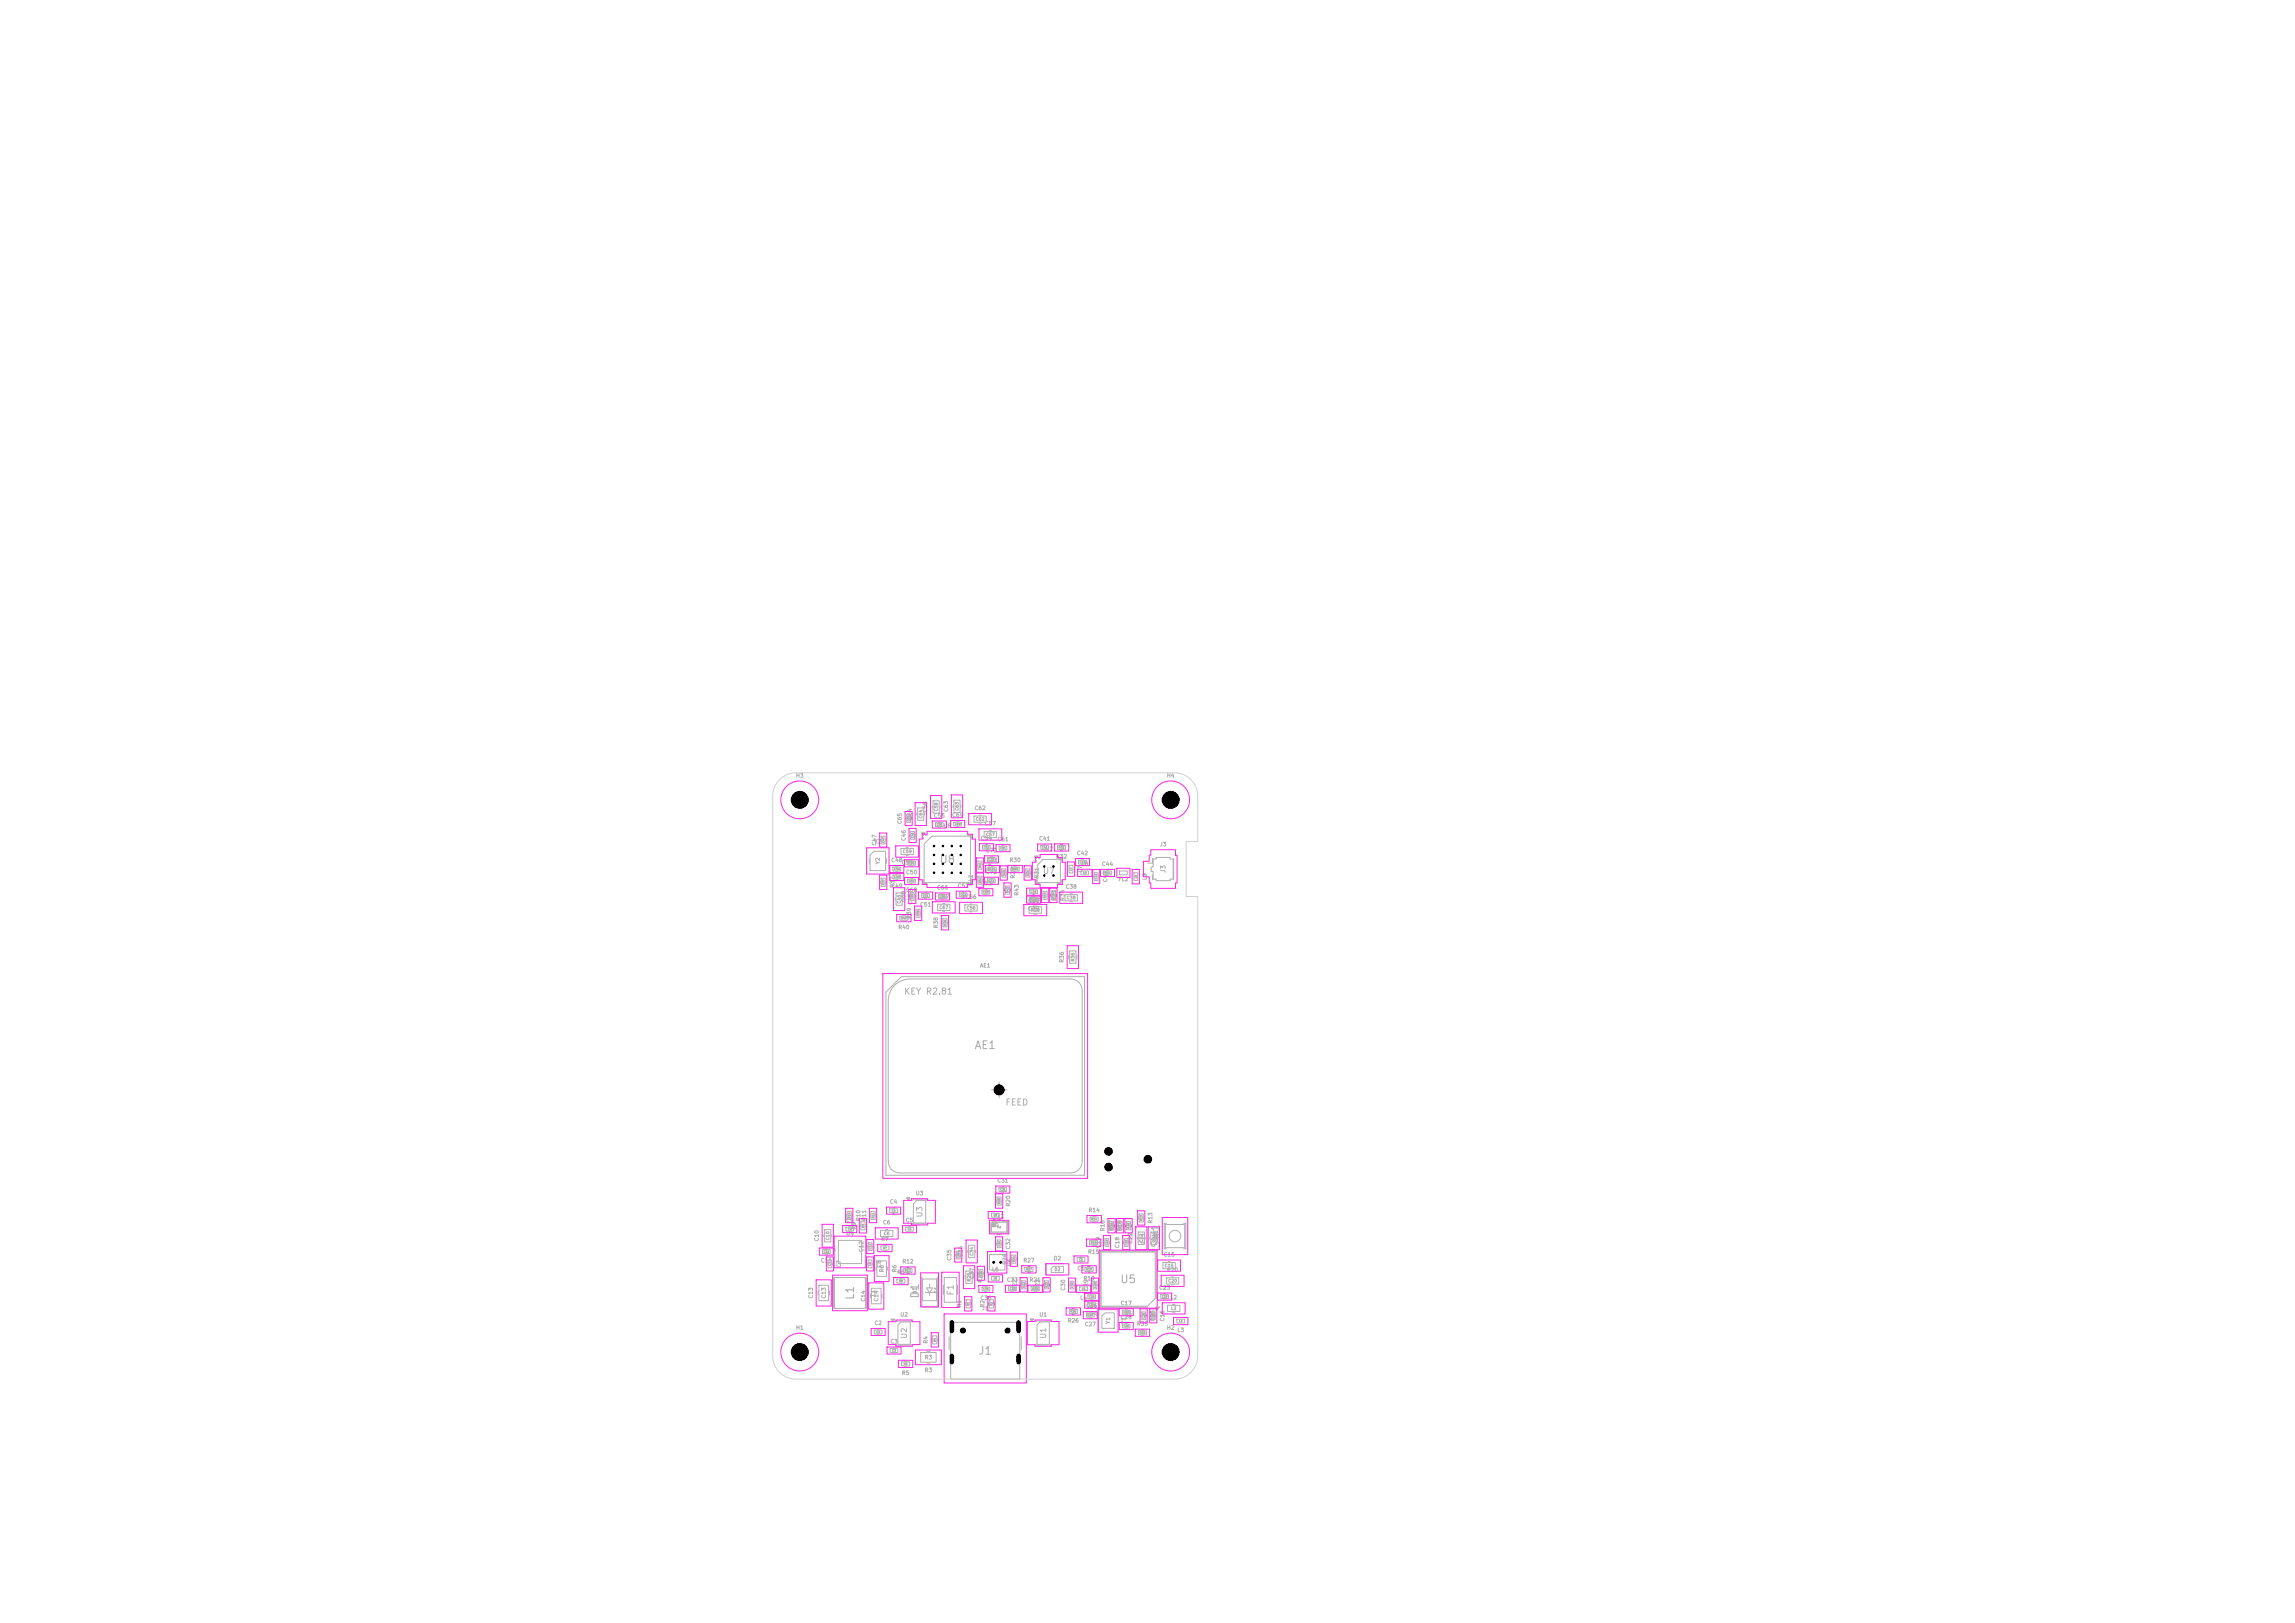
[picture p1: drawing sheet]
<svg xmlns="http://www.w3.org/2000/svg" width="297mm" height="210mm" viewBox="0 0 297 210" stroke-linecap="round" stroke-linejoin="round" font-family="sans-serif">
<defs><g id="words">
<g font-size="1" fill="#afafaf">
<text x="102.4" y="104.3">H3</text>
<text x="150.4" y="104.3">H4</text>
<text x="121.5" y="112">U8</text>
<text x="126" y="136">AE1</text>
<text x="150.3" y="161.6" transform="rotate(-90 150.3 161.6)">SW1</text>
<text x="144.9" y="166.3">U5</text>
<text x="110.8" y="168.3" transform="rotate(-90 110.8 168.3)">L1</text>
<text x="119.2" y="168.1" transform="rotate(-90 119.2 168.1)">D1</text>
<text x="102.4" y="175.7">H1</text>
<text x="126.5" y="175.5">J1</text>
<text x="150.4" y="175.7">H2</text>
</g>
<g font-size=".8" fill="#afafaf">
<text x="134.9" y="113.3">U7</text>
<text x="116.9" y="128.9">KEY R2.81</text>
<text x="130.1" y="143.2">FEED</text>
<text x="123.6" y="167.7" transform="rotate(-90 123.6 167.7)">F1</text>
</g>
<g font-size=".7" fill="#afafaf">
<text x="119.5" y="157.6" transform="rotate(-90 119.5 157.6)">U3</text>
<text x="117.5" y="173.3" transform="rotate(-90 117.5 173.3)">U2</text>
<text x="135.5" y="173.3" transform="rotate(-90 135.5 173.3)">U1</text>
</g>
<text font-size=".6" fill="#afafaf" x="151" y="113" transform="rotate(-90 151 113)">J3</text>
<g font-size=".5" fill="#afafaf">
<text x="102.9" y="100.7">H3</text>
<text x="150.9" y="100.7">H4</text>
<text x="116.8" y="106.7" transform="rotate(-90 116.8 106.7)">C65</text>
<text x="118.1" y="106.1" transform="rotate(-90 118.1 106.1)">C64</text>
<text x="120.1" y="105.2" transform="rotate(-90 120.1 105.2)">C58</text>
<text x="120.8" y="105.9">C55</text>
<text x="122" y="107.2">U8</text>
<text x="122.8" y="105.1" transform="rotate(-90 122.8 105.1)">C63</text>
<text x="123.2" y="105.8">C69</text>
<text x="126.1" y="104.9">C62</text>
<text x="127.4" y="106.9">C57</text>
<text x="113.1" y="109.3">Y2</text>
<text x="113.5" y="109.5" transform="rotate(-90 113.5 109.5)">C47</text>
<text x="114" y="111.9" transform="rotate(-90 114 111.9)">Y2</text>
<text x="115.3" y="111.7">C48</text>
<text x="116.6" y="112">C59</text>
<text x="117.2" y="113.2">C50</text>
<text x="117.3" y="108.9" transform="rotate(-90 117.3 108.9)">C46</text>
<text x="126.9" y="108.8">C54</text>
<text x="127.5" y="113.2">C72</text>
<text x="127.5" y="110.4">C70</text>
<text x="127.7" y="111.7">C71</text>
<text x="128.4" y="112.7" transform="rotate(-90 128.4 112.7)">R41</text>
<text x="129" y="109">C61</text>
<text x="130.6" y="111.7">R30</text>
<text x="131.4" y="113.7" transform="rotate(-90 131.4 113.7)">R29</text>
<text x="134.4" y="108.9">C41</text>
<text x="134.6" y="113.7" transform="rotate(-90 134.6 113.7)">R31</text>
<text x="135.2" y="110.2">U7</text>
<text x="136.6" y="111.2">R32</text>
<text x="139.3" y="110.8">C42</text>
<text x="139.9" y="112.2">L8</text>
<text x="140.2" y="113" transform="rotate(-90 140.2 113)">L7</text>
<text x="142.5" y="112.2">C44</text>
<text x="148.5" y="113.9" transform="rotate(-90 148.5 113.9)">L9</text>
<text x="150" y="109.6">J3</text>
<text x="115.3" y="115">C49</text>
<text x="115.8" y="114.9" transform="rotate(-90 115.8 114.9)">R37</text>
<text x="117.2" y="115.5">C60</text>
<text x="117.3" y="116.8" transform="rotate(-90 117.3 116.8)">C68</text>
<text x="118" y="118.9" transform="rotate(-90 118 118.9)">R39</text>
<text x="118.2" y="117.1" transform="rotate(-90 118.2 117.1)">C45</text>
<text x="119" y="117.4">C51</text>
<text x="121.2" y="115.2">C66</text>
<text x="121.4" y="116.4">C67</text>
<text x="123.9" y="115">C52</text>
<text x="124.9" y="116.4">C56</text>
<text x="126" y="114.7" transform="rotate(-90 126 114.7)">R42</text>
<text x="126.8" y="114.7">C53</text>
<text x="131.9" y="115.9" transform="rotate(-90 131.9 115.9)">R43</text>
<text x="133" y="116.9">C40</text>
<text x="133" y="117.9">C39</text>
<text x="133.2" y="116.7">R28</text>
<text x="136.8" y="116.6" transform="rotate(-90 136.8 116.6)">R33</text>
<text x="137.9" y="115.1">C38</text>
<text x="137.9" y="116.6" transform="rotate(-90 137.9 116.6)">R34</text>
<text x="143.4" y="114.2" transform="rotate(-90 143.4 114.2)">C43</text>
<text x="144.7" y="114.1">FL2</text>
<text x="116.2" y="120.4">R40</text>
<text x="121.5" y="120.2" transform="rotate(-90 121.5 120.2)">R38</text>
<text x="126.8" y="125.3">AE1</text>
<text x="137.8" y="124.6" transform="rotate(-90 137.8 124.6)">R36</text>
<text x="115.1" y="155.9">C4</text>
<text x="118.5" y="154.8">U3</text>
<text x="129" y="153.1">C31</text>
<text x="106.1" y="160.7" transform="rotate(-90 106.1 160.7)">C10</text>
<text x="109.4" y="158.3">C9</text>
<text x="109.4" y="160">U4</text>
<text x="110.9" y="159.1" transform="rotate(-90 110.9 159.1)">R9</text>
<text x="111.5" y="158.1" transform="rotate(-90 111.5 158.1)">R10</text>
<text x="112.2" y="158.1" transform="rotate(-90 112.2 158.1)">R11</text>
<text x="114" y="160.7">R7</text>
<text x="114.2" y="158.5">C6</text>
<text x="117.2" y="158.3">C5</text>
<text x="128.3" y="158.8">L5</text>
<text x="128.6" y="157.7">FL1</text>
<text x="130.8" y="161.7" transform="rotate(-90 130.8 161.7)">C32</text>
<text x="130.8" y="156.2" transform="rotate(-90 130.8 156.2)">R20</text>
<text x="140.8" y="157">R14</text>
<text x="142.5" y="161.6" transform="rotate(-90 142.5 161.6)">C19</text>
<text x="143.1" y="159.4" transform="rotate(-90 143.1 159.4)">R16</text>
<text x="144.2" y="159.4" transform="rotate(-90 144.2 159.4)">R17</text>
<text x="145" y="161.6" transform="rotate(-90 145 161.6)">C18</text>
<text x="145.3" y="159.4" transform="rotate(-90 145.3 159.4)">R18</text>
<text x="146.6" y="161" transform="rotate(-90 146.6 161)">C22</text>
<text x="148.3" y="161" transform="rotate(-90 148.3 161)">C21</text>
<text x="149.2" y="158.4" transform="rotate(-90 149.2 158.4)">R13</text>
<text x="149.9" y="160.8" transform="rotate(-90 149.9 160.8)">SW1</text>
<text x="106.2" y="163.5">C11</text>
<text x="108.9" y="164.1" transform="rotate(-90 108.9 164.1)">C7</text>
<text x="111.8" y="162.1" transform="rotate(-90 111.8 162.1)">C12</text>
<text x="113.4" y="167.8" transform="rotate(-90 113.4 167.8)">L1</text>
<text x="114.1" y="164.1" transform="rotate(-90 114.1 164.1)">C8</text>
<text x="114.5" y="164.7" transform="rotate(-90 114.5 164.7)">R6</text>
<text x="116.1" y="165">R8</text>
<text x="116.1" y="164.7" transform="rotate(-90 116.1 164.7)">R6</text>
<text x="116.7" y="163.6">R12</text>
<text x="118.8" y="167.6" transform="rotate(-90 118.8 167.6)">D1</text>
<text x="121.5" y="167.4" transform="rotate(-90 121.5 167.4)">F1</text>
<text x="123.2" y="163.2" transform="rotate(-90 123.2 163.2)">C35</text>
<text x="124.7" y="162.7" transform="rotate(-90 124.7 162.7)">C34</text>
<text x="126.2" y="165.5" transform="rotate(-90 126.2 165.5)">C37</text>
<text x="127.2" y="166" transform="rotate(-90 127.2 166)">R25</text>
<text x="128.3" y="164.6">L6</text>
<text x="130.2" y="166">C33</text>
<text x="130.4" y="163.7" transform="rotate(-90 130.4 163.7)">R24</text>
<text x="131" y="163.9" transform="rotate(-90 131 163.9)">U6</text>
<text x="131.7" y="167" transform="rotate(-90 131.7 167)">R22</text>
<text x="132.4" y="163.5">R27</text>
<text x="133.2" y="166">R21</text>
<text x="134.6" y="167" transform="rotate(-90 134.6 167)">R23</text>
<text x="136.3" y="163.2">D2</text>
<text x="138" y="167.1" transform="rotate(-90 138 167.1)">C30</text>
<text x="139.4" y="164.5">C1</text>
<text x="140.2" y="165.8">R19</text>
<text x="140.8" y="162.3">R15</text>
<text x="140.9" y="167.1" transform="rotate(-90 140.9 167.1)">C29</text>
<text x="149.9" y="167">C23</text>
<text x="150.5" y="162.7">C15</text>
<text x="151" y="164.7">C20</text>
<text x="102.9" y="172.2">H1</text>
<text x="105.3" y="168.1" transform="rotate(-90 105.3 168.1)">C13</text>
<text x="107" y="168.1" transform="rotate(-90 107 168.1)">C13</text>
<text x="112.1" y="168.5" transform="rotate(-90 112.1 168.5)">C14</text>
<text x="113.1" y="171.6">C2</text>
<text x="113.8" y="168.5" transform="rotate(-90 113.8 168.5)">C14</text>
<text x="115.2" y="174">C3</text>
<text x="116.4" y="170.5">U2</text>
<text x="120.2" y="173.9" transform="rotate(-90 120.2 173.9)">R4</text>
<text x="124.5" y="169.2" transform="rotate(-90 124.5 169.2)">R1</text>
<text x="126.8" y="168.3">C36</text>
<text x="127" y="169.7">J1</text>
<text x="127.5" y="169.2" transform="rotate(-90 127.5 169.2)">R2</text>
<text x="134.4" y="170.5">U1</text>
<text x="138.1" y="171.2">R26</text>
<text x="139.7" y="168.3">L4</text>
<text x="140.3" y="171.7">C27</text>
<text x="140.5" y="170.4">C24</text>
<text x="140.5" y="169.3">C26</text>
<text x="143.8" y="171.4" transform="rotate(-90 143.8 171.4)">Y1</text>
<text x="145" y="170.8">C28</text>
<text x="145" y="169">C17</text>
<text x="145.5" y="170.4">U5</text>
<text x="145.8" y="171.4" transform="rotate(-90 145.8 171.4)">Y1</text>
<text x="147.1" y="171.7">R35</text>
<text x="149.5" y="171" transform="rotate(-90 149.5 171)">C25</text>
<text x="150.8" y="171" transform="rotate(-90 150.8 171)">C16</text>
<text x="150.9" y="172.2">H2</text>
<text x="151.4" y="168.2">L2</text>
<text x="152.3" y="172.5">L3</text>
<text x="116.7" y="178">R5</text>
<text x="119.6" y="177.7">R3</text>
<text x="119.6" y="176">R3</text>
</g>
<g font-size=".4" fill="#afafaf">
<text x="119.5" y="106" transform="rotate(-90 119.5 106)">C64</text>
<text x="121.5" y="105" transform="rotate(-90 121.5 105)">C58</text>
<text x="124.2" y="105" transform="rotate(-90 124.2 105)">C63</text>
<text x="126.2" y="106.3">C62</text>
<text x="116.8" y="110.5">C59</text>
<text x="127.5" y="108.3">C57</text>
<text x="116.7" y="117" transform="rotate(-90 116.7 117)">C45</text>
<text x="121.5" y="117.7">C67</text>
<text x="125" y="117.8">C56</text>
<text x="133.4" y="118.1">R28</text>
<text x="138" y="116.5">C38</text>
<text x="139.1" y="124.5" transform="rotate(-90 139.1 124.5)">R36</text>
<text x="107.4" y="160.5" transform="rotate(-90 107.4 160.5)">C10</text>
<text x="114.3" y="159.9">C6</text>
<text x="148" y="160.8" transform="rotate(-90 148 160.8)">C22</text>
<text x="149.6" y="160.8" transform="rotate(-90 149.6 160.8)">C21</text>
<text x="125.7" y="165.9" transform="rotate(-90 125.7 165.9)">R25</text>
<text x="126.1" y="162.6" transform="rotate(-90 126.1 162.6)">C34</text>
<text x="136.4" y="164.6">D2</text>
<text x="150.7" y="164.1">C15</text>
<text x="151.1" y="166">C20</text>
<text x="151.5" y="169.6">L2</text>
</g>
<g font-size=".3" fill="#afafaf">
<text x="117.8" y="106.3" transform="rotate(-90 117.8 106.3)">C65</text>
<text x="121.2" y="106.9">C55</text>
<text x="123.5" y="106.8">C69</text>
<text x="114.5" y="109.1" transform="rotate(-90 114.5 109.1)">C47</text>
<text x="115.7" y="112.6">C48</text>
<text x="115.7" y="113.7">C49</text>
<text x="117.6" y="111.9">C50</text>
<text x="118.3" y="108.5" transform="rotate(-90 118.3 108.5)">C46</text>
<text x="127" y="112.3" transform="rotate(-90 127 112.3)">R41</text>
<text x="127.3" y="109.8">C54</text>
<text x="127.9" y="111.4">C70</text>
<text x="128" y="112.6">C71</text>
<text x="129.4" y="109.9">C61</text>
<text x="130.1" y="113.4" transform="rotate(-90 130.1 113.4)">R29</text>
<text x="131" y="112.6">R30</text>
<text x="133.2" y="113.4" transform="rotate(-90 133.2 113.4)">R31</text>
<text x="134.8" y="109.9">C41</text>
<text x="137" y="109.9">R32</text>
<text x="138.8" y="112.7" transform="rotate(-90 138.8 112.7)">L7</text>
<text x="139.7" y="111.7">C42</text>
<text x="140.1" y="113.1">L8</text>
<text x="142.1" y="113.8" transform="rotate(-90 142.1 113.8)">C43</text>
<text x="142.9" y="113.1">C44</text>
<text x="147.2" y="113.7" transform="rotate(-90 147.2 113.7)">L9</text>
<text x="114.5" y="114.6" transform="rotate(-90 114.5 114.6)">R37</text>
<text x="116.6" y="119">R40</text>
<text x="117.6" y="114.2">C60</text>
<text x="118.3" y="116.4" transform="rotate(-90 118.3 116.4)">C68</text>
<text x="119" y="118.6" transform="rotate(-90 119 118.6)">R39</text>
<text x="119.4" y="116.1">C51</text>
<text x="121.6" y="116.2">C66</text>
<text x="122.5" y="119.8" transform="rotate(-90 122.5 119.8)">R38</text>
<text x="124.3" y="116">C52</text>
<text x="127" y="114.3" transform="rotate(-90 127 114.3)">R42</text>
<text x="127.2" y="115.6">C53</text>
<text x="127.9" y="114.2">C72</text>
<text x="130.6" y="115.6" transform="rotate(-90 130.6 115.6)">R43</text>
<text x="133.4" y="115.6">C40</text>
<text x="135.4" y="116.3" transform="rotate(-90 135.4 116.3)">R33</text>
<text x="136.5" y="116.3" transform="rotate(-90 136.5 116.3)">R34</text>
<text x="129.4" y="154.1">C31</text>
<text x="129.5" y="155.8" transform="rotate(-90 129.5 155.8)">R20</text>
<text x="109.7" y="159.2">C9</text>
<text x="110.1" y="157.7" transform="rotate(-90 110.1 157.7)">R10</text>
<text x="111.9" y="158.9" transform="rotate(-90 111.9 158.9)">R9</text>
<text x="112.8" y="161.7" transform="rotate(-90 112.8 161.7)">C12</text>
<text x="113.2" y="157.7" transform="rotate(-90 113.2 157.7)">R11</text>
<text x="114.2" y="161.7">R7</text>
<text x="115.4" y="156.8">C4</text>
<text x="117.4" y="159.2">C5</text>
<text x="128.6" y="157.4">L5</text>
<text x="128.9" y="159.9">OUT</text>
<text x="129.1" y="158.1">IN</text>
<text x="129.5" y="161.3" transform="rotate(-90 129.5 161.3)">C32</text>
<text x="141.1" y="161">R15</text>
<text x="141.2" y="157.9">R14</text>
<text x="143.4" y="161.2" transform="rotate(-90 143.4 161.2)">C19</text>
<text x="144" y="159" transform="rotate(-90 144 159)">R16</text>
<text x="145.1" y="159" transform="rotate(-90 145.1 159)">R17</text>
<text x="145.9" y="161.2" transform="rotate(-90 145.9 161.2)">C18</text>
<text x="146.2" y="159" transform="rotate(-90 146.2 159)">R18</text>
<text x="147.9" y="158" transform="rotate(-90 147.9 158)">R13</text>
<text x="106.6" y="162.1">C11</text>
<text x="107.6" y="163.8" transform="rotate(-90 107.6 163.8)">C7</text>
<text x="112.8" y="163.8" transform="rotate(-90 112.8 163.8)">C8</text>
<text x="116.3" y="166">R8</text>
<text x="117.1" y="164.6">R12</text>
<text x="124.2" y="162.8" transform="rotate(-90 124.2 162.8)">C35</text>
<text x="127.1" y="165.1" transform="rotate(-90 127.1 165.1)">C37</text>
<text x="127.2" y="167">C36</text>
<text x="128.6" y="165.6">L6</text>
<text x="130.6" y="167">C33</text>
<text x="131.4" y="163.3" transform="rotate(-90 131.4 163.3)">R24</text>
<text x="132.7" y="166.7" transform="rotate(-90 132.7 166.7)">R22</text>
<text x="132.8" y="164.4">R27</text>
<text x="135.6" y="166.7" transform="rotate(-90 135.6 166.7)">R23</text>
<text x="138.9" y="166.7" transform="rotate(-90 138.9 166.7)">C30</text>
<text x="139.6" y="163.2">C1</text>
<text x="140" y="167">L4</text>
<text x="140.5" y="164.4">R19</text>
<text x="140.9" y="168">C26</text>
<text x="141.9" y="166.7" transform="rotate(-90 141.9 166.7)">C29</text>
<text x="150.3" y="168">C23</text>
<text x="113.4" y="172.5">C2</text>
<text x="121.2" y="173.7" transform="rotate(-90 121.2 173.7)">R4</text>
<text x="125.5" y="169" transform="rotate(-90 125.5 169)">R1</text>
<text x="128.5" y="169" transform="rotate(-90 128.5 169)">R2</text>
<text x="138.5" y="169.9">R26</text>
<text x="140.7" y="170.4">C27</text>
<text x="140.9" y="169">C24</text>
<text x="145.4" y="171.8">C28</text>
<text x="145.4" y="170">C17</text>
<text x="147.4" y="172.6">R35</text>
<text x="148.2" y="170.6" transform="rotate(-90 148.2 170.6)">C25</text>
<text x="149.4" y="170.6" transform="rotate(-90 149.4 170.6)">C16</text>
<text x="152.6" y="171.1">L3</text>
<text x="115.4" y="174.9">C3</text>
<text x="116.9" y="176.7">R5</text>
</g>
<text font-size=".2" fill="#afafaf" x="129" y="158.9">FL1</text>
</g></defs>
<g fill="none" stroke="#afafaf" stroke-width=".13">
<path d="M117.7 115.9v.2M117.8 115.5h.5v1h-.5zM118.4 115.9v.2M138.4 112h.5v1h-.5zM108.1 161.5v.5M108.5 160.5h3v3h-3zM115.3 170.7h.5l-.3 .3zM116.1 171v-.1h1.8v.1M116.1 174v.1h1.8v-.1M119.1 175h2v1.3h-2zM119.9 174.9h.5M119.9 176.4h.5"/>
<path d="M151.1 168.9h1.6v.8h-1.6zM151.7 168.8h.4M151.7 169.8h.4"/>
</g>
<path d="M115.3 170.7h.5l-.3 .3z" fill="#afafaf"/>
<g fill="none" stroke="#afafaf" stroke-width=".13">
<path d="M119.2 107.8h.5l-.2 .3zM119.5 108.3v.3M119.5 113.8v.5h.5M119.8 108.1h.2M125.2 108.1h.5v.5M125.7 113.8v.5h-.5M133.3 115.1h1v.5h-1zM133.7 115h.2M133.7 115.7h.2M106.4 161.7h1v.5h-1zM106.8 161.6h.2M106.8 162.3h.2"/>
<path d="M116.6 171h1.2v3h-1.6v-2.5zM145.4 160.7v.2M145.5 160.3h.5v1h-.5zM146.1 160.7v.2"/>
</g>
<path d="M119.2 107.8h.5l-.2 .3z" fill="#afafaf"/>
<g fill="none" stroke="#afafaf" stroke-width=".13">
<path d="M113.9 114v.3M114 113.6h.6v1.1h-.6zM114.7 114v.3M115.6 112.2h1v.5h-1zM116 112.1h.2M116 112.8h.2M117.2 105.8v.2M117.3 105.4h.5v1h-.5zM117.7 108v.2M117.8 107.6h.6v1h-.6zM117.9 105.8v.2M118.4 118v.3"/>
<path d="M118.5 108v.2M118.5 117.6h.6v1.1h-.6zM118.6 105.2v.3M118.8 104.5h.8v1.6h-.8zM119.2 118v.3M119.3 115.6h1v.5h-1zM119.7 105.2v.3M119.7 115.5h.2M119.7 116.2h.2M120.6 108.2h5v6h-6v-5zM121.9 119.2v.4M122 118.9h.6v1h-.6z"/>
<path d="M122.7 119.2v.4M123.4 106.4h1v.5h-1zM123.8 106.3h.2M123.8 107h.2M126 105.6h1.6v.8h-1.6zM126.7 105.5h.3M126.7 106.5h.3M127.1 115.2h1v.5h-1zM127.2 109.4h1v.5h-1zM127.4 107.6h1.6v.8h-1.6zM127.5 115.1h.2M127.5 115.8h.2"/>
<path d="M127.5 109.3h.3M127.5 110h.3M127.8 113.7h1v.5h-1zM127.9 112.2h1v.5h-1zM128 107.5h.3M128 108.5h.3M128.2 113.6h.2M128.2 114.3h.2M128.3 112.1h.2M128.3 112.8h.2M129.5 112.8v.3M129.6 112.4h.6v1.1h-.6z"/>
<path d="M130 115v.3M130.1 114.6h.6v1.1h-.6zM130.3 112.8v.3M130.8 115v.3M130.8 112.2h1.1v.5h-1.1zM131.2 112.8h.3M131.2 112.1h.3M133.3 116.2h1v.5h-1zM133.7 116h.2M133.7 116.8h.2M135.9 115.7v.3M136.1 115.3h.5v1.1h-.5z"/>
<path d="M136.7 115.7v.3M144.9 112.7h1v.5h-1zM146.7 112.9h.5v1h-.5zM149.2 111.1v.6h-.7M149.2 113.2v.7M149.2 111.2h.4v-.2h1.8v.2h.4v2.6h-.4v.2h-1.8v-.2h-.4v-1h-.2v-.5l.2-.1zM151.9 111.1v2.7M109.5 157.1v.3M109.6 156.8h.6v1h-.6zM110.3 157.1v.3M111.3 158.5v.3M111.4 158.1h.5v1h-.5z"/>
<path d="M112.1 158.5v.3M113.9 159.2h1.6v.8h-1.6zM114.6 159.1h.3M115.1 156.4h1v.5h-1zM115.5 156.3h.2M115.5 157h.2M117.3 155h.5l-.3 .3zM118.1 155.3v-.1h1.8v.1M118.1 158.3v.1h1.8v-.1M128.3 157h1v.5h-1zM128.5 158.2h1.8v1.2h-2v-1zM128.9 158h-.5l-.2 .2v1.3h.7"/>
<path d="M128.9 155.3v.3M129 154.9h.6v1h-.6zM129.7 155.3v.3M129.7 158h.7v1.5h-.7M143.5 158.4v.4M143.6 158.1h.5v1h-.5zM144.2 158.4v.4M144.6 158.4v.4M144.7 158.1h.5v1h-.5zM145.3 158.4v.4M147.3 159.4h.8v1.6h-.8zM147.3 157.4v.4"/>
<path d="M147.4 157.1h.6v1h-.6zM148.1 157.4v.4M112.2 163.4v.3M112.4 163h.4v1h-.4zM113 163.4v.3M114.6 160.1h.3M115.2 174.5h1v.5h-1zM115.6 174.4h.2M115.6 175.1h.2M120.6 173.2v.3M120.7 172.9h.5v1h-.5zM121.4 173.2v.3"/>
<path d="M123.6 162.3v.2M123.8 161.9h.5v1h-.5zM124.4 162.3v.2M124.9 165v.5M124.9 168.6v.3M125 164.5h.8v1.6h-.8zM125 168.2h.6v1h-.6zM125.7 168.6v.3M125.9 165v.5M126.6 164.7v.2M126.7 164.3h.5v1h-.5zM127.3 164.7v.2"/>
<path d="M128.1 162.3h2v2h-2zM129.7 162h.4M130.5 166.5h1v.5h-1zM130.8 162.8v.3M130.9 166.4h.2M130.9 167.1h.2M130.9 162.4h.6v1.1h-.6zM131.6 162.8v.3M132.6 164h1.1v.5h-1.1zM133 164.6h.3M133 163.9h.3M136.3 163.8h1.3v.8h-1.6v-.5z"/>
<path d="M137.6 163.5h-2.2v1.5h2.2M139.7 166.5h1v.5h-1zM140.8 168.6h1v.5h-1zM141.2 168.5h.2M141.2 169.2h.2M141.3 166.2v.2M141.5 165.8h.4v1h-.4zM142.1 166.2v.2M147.2 160.1v.3M147.3 172.2h1.1v.5h-1.1zM147.7 172.1h.3M147.7 172.8h.3"/>
<path d="M148.2 160.1v.3M150.5 163.4h1.6v.8h-1.6zM151.2 163.3h.2M151.2 164.3h.2M152.3 170.7h1v.5h-1z"/>
</g>
<g fill="#afafaf" stroke="#afafaf" stroke-width=".13">
<path d="M128.5 158.3h.3v.4h-.3z"/>
<circle cx="128.7" cy="157.8" r=".12"/>
</g>
<path d="M117.3 155h.5l-.3 .3z" fill="#afafaf"/>
<g fill="none" stroke="#afafaf" stroke-width=".13">
<path d="M115.8 116.2v.3M116 115.5h.8v1.6h-.8zM116.9 116.2v.3M121.3 117h1.6v.8h-1.6zM122 116.9h.3M122 117.9h.3M133.9 110.8h.5l-.3 .3zM134.1 111.3v.3M134.1 113.8v.5h.5M134.4 111.1h.2M136.9 111.1h.4v.5M137.3 113.8v.5h-.4"/>
<path d="M118.6 155.3h1.2v2.9h-1.6v-2.4zM129.3 153.7h1v.5h-1zM129.7 153.6h.2M129.7 154.3h.2M125.2 161.8v.3M125.3 161.1h.8v1.6h-.8zM126.3 161.8v.3M140.8 167.6h1v.4h-1zM141.2 167.4h.2M141.2 168.2h.2"/>
</g>
<path d="M133.9 110.8h.5l-.3 .3z" fill="#afafaf"/>
<g fill="none" stroke="#afafaf" stroke-width=".13">
<path d="M115.6 113.2h1v.5h-1zM116 113.1h.2M116 113.8h.2M117.5 113.8h1v.4h-1zM117.5 111.5h1v.5h-1zM117.9 113.6h.2M117.9 114.4h.2M117.9 111.3h.2M117.9 112.1h.2M120.6 104.3v.3M120.7 103.6h.8v1.6h-.8zM121.5 115.8h1v.4h-1z"/>
<path d="M121.7 104.3v.3M121.9 115.6h.2M121.9 116.4h.2M123.3 104.2v.3M123.5 103.5h.7v1.6h-.7zM124.4 104.2v.3M126.4 113.7v.3M126.5 113.4h.6v1h-.6zM127.2 113.7v.3M127.8 111h1v.5h-1zM128.2 110.8h.2M128.2 111.6h.2"/>
<path d="M129.3 109.5h1v.5h-1zM129.7 109.4h.2M129.7 110.1h.2M132.6 112.8v.3M132.7 112.4h.6v1.1h-.6zM133.2 117.3h1.6v.9h-1.6zM133.4 112.8v.3M133.7 117.2h.5M133.7 118.3h.5M134.9 115.7v.3M135 111.2h2.2v3h-3v-2.2zM135 115.3h.5v1.1h-.5z"/>
<path d="M135.6 115.7v.3M137.8 115.8h1.6v.8h-1.6zM138.5 115.7h.3M138.5 116.7h.3M112.6 157.1v.3M112.7 156.8h.6v1h-.6zM113.4 157.1v.3M145.7 158.4v.4M145.8 158.1h.5v1h-.5zM146.4 158.4v.4M107 163.4v.3M107.1 163h.6v1h-.6z"/>
<path d="M107.8 163.4v.3M112.3 161.2v.2M112.4 160.8h.5v1h-.5zM113 161.2v.2M113.1 172.1h1v.5h-1zM113.5 172h.2M113.5 172.7h.2M114 161.2h1v.6h-1zM114.4 161.1h.3M114.4 161.9h.3M119.3 165.3v3.8h2v-3.8M119.4 165.5h1.8v2.8h-1.8z"/>
<path d="M119.7 167.3h1.1M119.9 166.7h.8l-.4 .6zM120.3 166.2v.5M120.3 167.3v.4M127.1 166.5h1v.5h-1zM127.5 167.2h.2M127.5 166.4h.2M127.9 168.6v.3M128 168.2h.6v1h-.6zM128.3 165.2h1v.5h-1zM128.7 168.6v.3M132.1 166.1v.3"/>
<path d="M132.2 165.7h.6v1.1h-.6zM132.9 166.1v.3M133.4 166.5h1.1v.5h-1.1zM133.8 166.4h.3M133.8 167.1h.3M135.1 166.1v.3M135.2 165.7h.5v1.1h-.5zM135.8 166.1v.3M138.4 169.4h1v.6h-1zM138.4 166.2v.2M138.5 165.8h.5v1h-.5zM138.7 169.3h.4"/>
<path d="M138.7 170.1h.4M139.1 166.2v.2M139.4 162.7h1v.5h-1zM139.8 162.6h.2M139.8 163.3h.2M140.6 169.9h1v.5h-1zM141 169.8h.2M141 170.5h.2M142.5 162h7v6l-1 1h-6zM145.2 171.3h1v.5h-1zM145.6 171.2h.3M145.6 171.9h.3"/>
<path d="M148.9 170.2v.2M149 169.8h.5v1h-.5zM149.6 168v-6.1h-7.2v7.2h6.1M149.6 170.2v.2M149.6 169.1h.5l-.5 .5zM150.2 167.5h1v.5h-1zM150.6 167.4h.2M150.6 168.1h.2M151 165.3h1.6v.8h-1.6zM151.6 165.2h.3M151.6 166.3h.3"/>
</g>
<path d="M149.6 169.1h.5l-.5 .5z" fill="#afafaf"/>
<g fill="none" stroke="#afafaf" stroke-width=".13">
<path d="M113.9 108.6v.2M114.1 108.2h.4v1h-.4zM114.7 108.6v.2M124.2 115.5h1v.5h-1zM124.5 115.4h.3M124.5 116.1h.3M136.9 109.4h1v.5h-1zM137.2 109.3h.3M137.2 110h.3M141.5 113.3v.2M141.6 112.9h.5v1h-.5zM142.2 113.3v.2"/>
<path d="M117.2 158.8h1v.5h-1zM117.6 158.7h.2M117.6 159.4h.2M150.8 158.4h2.5v3h-2.5zM151 158.3h-.3v3.3h.3M153.2 158.3h.3v3.3h-.3M116.7 176.2h1v.6h-1zM117 176.1h.3M117 176.9h.3M122.1 166.3v1.2M122.2 165.3h1.6v3.2h-1.6zM122.8 173v1.7"/>
<path d="M123 171.1h9v7.3h-9zM123.9 166.3v1.2M132.2 173v1.7M133.3 170.7h.5l-.3 .3zM134.1 171h1.8M134.1 174h1.8M140.4 164h1.1v.5h-1.1zM140.8 163.9h.3M140.8 164.6h.3"/>
<circle cx="152.1" cy="159.9" r=".75"/>
</g>
<path d="M133.3 170.7h.5l-.3 .3z" fill="#afafaf"/>
<g fill="none" stroke="#afafaf" stroke-width=".13">
<path d="M112.5 111.1v.6M112.5 109.7h.7M112.6 110.7l.5-.5h1.5v2.5h-2zM114.7 111.1v.6M116.4 118.5h1.1v.6h-1.1zM116.6 109.8h1.6v.8h-1.6zM116.8 118.4h.3M116.8 119.2h.3M117.3 109.7h.2M117.3 110.7h.2M121.1 106.4h1v.5h-1zM121.5 106.3h.2"/>
<path d="M121.5 107.1h.2M124.9 117.1h1.6v.8h-1.6zM125.5 117h.3M125.5 118h.3M126.4 111.8v.3M126.6 111.4h.5v1.1h-.5zM127.2 111.8v.3M134.7 109.4h1v.5h-1zM135.1 109.3h.2M135.1 110h.2M139.6 111.3h1v.5h-1zM139.9 112.7h1v.5h-1z"/>
<path d="M140 111.2h.2M140 111.9h.2M142.8 112.7h1v.5h-1zM143.2 112.6h.2M143.2 113.3h.2M115.8 127.5a2.81 2.81 0 0 1 2-.8h20.7a1.51 1.51 0 0 1 1.6 1.5v22.1a1.51 1.51 0 0 1-1.6 1.5h-22a1.51 1.51 0 0 1-1.6-1.5v-20.8a2.81 2.81 0 0 1 .9-2zM116.6 126.4h23.7v25.7h-25.6v-23.7zM138.3 123.6v.5M138.4 123h.8v1.6h-.8zM139.4 123.6v.5M106.6 159.8v.2M106.7 159.1h.8v1.6h-.8z"/>
<path d="M107.6 159.8v.2M109.5 158.8h1v.5h-1zM109.9 158.7h.2M109.9 159.4h.2M128.3 141h2M129.3 140v2M141.1 157.5h1v.5h-1zM141.4 157.4h.4M141.4 158.1h.4M148.9 159.4h.8v1.6h-.8zM105.9 167v.6M106 166.3h1.2v2h-1.2z"/>
<path d="M107.3 167v.6M107.9 165.3v4M108 165.3h4v4h-4zM112.1 165.3v4M112.7 167.4v.6M112.8 166.7h1.2v2h-1.2zM113.4 163.9v.5M113.5 163.2h1.2v2h-1.2zM114.1 167.4v.6M114.8 163.9v.5M116.1 165.5h1v.5h-1zM116.4 165.4h.3"/>
<path d="M116.4 166.1h.3M117 164.1h1v.6h-1zM117.3 164h.4M117.3 164.8h.4M128.9 160.8v.3M129.1 160.4h.4v1h-.4zM129.7 160.8v.3M134.6 171h1.2v3h-1.6v-2.5zM141 160.5h1.1v.6h-1.1zM141.4 160.4h.3M141.4 161.2h.3M142.6 170.3l.4-.4h1.2v2h-1.6z"/>
<path d="M142.9 160.7v.2M143 160.3h.5v1h-.5zM143.6 160.7v.2M144.6 169.5h-2.4v2.8M145.2 169.5h1v.5h-1zM145.6 169.4h.3M145.6 170.2h.3M147.6 170.2v.2M147.8 169.8h.4v1h-.4zM148.4 170.2v.2M148.8 160.1v.3M149.8 160.1v.3"/>
<circle cx="129.3" cy="141" r=".45"/>
</g>
<g fill="none" stroke="#ff26e2" stroke-width=".13">
<path d="M112.1 109.7h3v3.4h-3zM113.8 113.2h1v1.9h-1zM113.8 107.8h1v1.8h-1zM115.1 112h1.9v.9h-1.9zM115.1 113h1.9v.9h-1.9zM115.6 114.9h1.5v2.9h-1.5zM115.9 109.5h3v1.4h-3zM116 118.3h1.9v1h-1.9zM117.1 113.5h1.8v1h-1.8zM117.1 111.2h1.8v1h-1.8zM117.1 105h.9v1.8h-.9zM117.6 115.1h.9v1.8h-.9z"/>
<path d="M117.6 107.2h1v1.8h-1zM118.3 117.2h1v1.9h-1zM118.4 103.9h1.5v2.9h-1.5zM118.9 115.4h1.8v.9h-1.8zM119.3 108h.7v-.4h5.2v.4h.6v.6h.4v5.2h-.4v.7h-.6v.3h-5.2v-.3h-.7v-.7h-.3v-5.2h.3zM120.4 102.9h1.5v3h-1.5zM120.6 106.2h1.9v1h-1.9zM120.7 116.7h2.9v1.4h-2.9zM121.1 115.5h1.8v1h-1.8zM121.8 118.5h1v1.8h-1zM123 106.2h1.8v.9h-1.8zM123.1 102.9h1.5v2.9h-1.5z"/>
<path d="M123.7 115.3h1.9v.9h-1.9zM124.2 116.8h2.9v1.4h-2.9zM125.4 105.3h2.9v1.4h-2.9zM126.4 113h.9v1.8h-.9zM126.4 111h.9v1.9h-.9zM126.7 115h1.8v.9h-1.8zM126.7 107.2h2.9v1.5h-2.9zM126.7 109.2h1.9v.9h-1.9zM127.4 113.5h1.8v.9h-1.8zM127.4 110.7h1.8v1h-1.8zM127.5 112h1.8v.9h-1.8zM128.9 109.3h1.8v.9h-1.8z"/>
<path d="M129.4 112h1v1.9h-1zM129.9 114.2h1v1.9h-1zM130.4 112h1.9v.9h-1.9zM132.5 117h3v1.5h-3zM132.5 112h1v1.9h-1zM132.8 114.9h1.9v.9h-1.9zM132.8 115.9h1.9v1h-1.9zM134 111h.6v-.4h2.3v.4h.6v.6h.4v2.2h-.4v.7h-.6v.3h-2.3v-.3h-.6v-.7h-.4v-2.2h.4zM134.3 109.2h1.8v.9h-1.8zM134.8 114.9h.9v1.9h-.9zM135.9 114.9h.9v1.9h-.9zM136.4 109.2h1.9v.9h-1.9z"/>
<path d="M137.1 115.4h3v1.5h-3zM138.1 111.5h1v1.9h-1zM139.2 111.1h1.8v.9h-1.8zM139.5 112.5h1.8v.9h-1.8zM141.4 112.5h.9v1.8h-.9zM142.4 112.5h1.8v.9h-1.8zM144.5 112.4h1.7v1.1h-1.7zM146.5 112.5h1v1.9h-1zM148.9 110h3.2v.7h.2v3.5h-.2v.7h-3.2v-.7h-.2v-.7h-.7v-2h.7v-.8h.2zM114.2 126h26.6v26.5h-26.6zM138.1 122.4h1.5v2.9h-1.5zM106.4 158.4h1.4v3h-1.4z"/>
<path d="M107.9 159.9h4.2v4.1h-4.2zM109 158.6h1.9v.9h-1.9zM109.4 156.3h1v1.9h-1zM111.2 157.7h.9v1.8h-.9zM112.5 156.3h1v1.9h-1zM113.3 158.9h2.9v1.4h-2.9zM114.7 156.2h1.9v.9h-1.9zM116.8 158.6h1.8v.9h-1.8zM117 155.3h.9v-.2h2.2v.2h.9v3h-.9v.2h-2.2v-.2h-.9zM127.9 156.8h1.8v.9h-1.8zM128.1 157.9h2.4v1.8h-2.4zM128.8 154.5h1v1.8h-1z"/>
<path d="M128.9 153.5h1.8v.9h-1.8zM140.7 157.3h1.8v.9h-1.8zM142.8 159.9h.9v1.8h-.9zM143.4 157.7h.9v1.8h-.9zM144.5 157.7h.9v1.8h-.9zM145.3 159.9h.9v1.8h-.9zM145.6 157.7h.9v1.8h-.9zM147 158.7h1.4v3h-1.4zM147.2 156.7h1v1.8h-1zM148.6 158.7h1.4v3h-1.4zM150.4 157.5h3.3v4.8h-3.3zM105.6 165.6h2v3.4h-2z"/>
<path d="M106 161.5h1.8v.9h-1.8zM106.9 162.6h1v1.9h-1zM107.8 165h4.4v4.6h-4.4zM112.1 162.6h1v1.9h-1zM112.2 160.4h.9v1.8h-.9zM112.4 166h2v3.4h-2zM112.7 171.9h1.9v.9h-1.9zM113.1 162.5h2v3.3h-2zM113.6 161h1.9v1h-1.9zM114.8 174.3h1.8v.9h-1.8zM114.9 171h1v-.2h2.2v.2h.9v3h-.9v.2h-2.2v-.2h-1zM115.7 165.3h1.8v.9h-1.8z"/>
<path d="M116.3 176h1.8v1h-1.8zM116.6 163.9h1.8v1h-1.8zM118.5 174.7h3.3v1.9h-3.3zM119.1 164.7h2.3v4.4h-2.3zM120.5 172.4h.9v1.9h-.9zM121.9 164.6h2.2v4.6h-2.2zM122.2 170h10.6v9h-10.6zM123.5 161.5h1v1.8h-1zM124.7 163.8h1.4v2.9h-1.4zM124.8 167.8h1v1.8h-1zM125 160.5h1.5v2.9h-1.5zM126.5 163.8h.9v1.9h-.9z"/>
<path d="M126.7 166.3h1.8v1h-1.8zM127.8 161.9h2.5v2.8h-2.5zM127.8 167.8h1v1.8h-1zM127.9 164.9h1.8v1h-1.8zM128.8 160h1v1.9h-1zM130.1 166.3h1.8v.9h-1.8zM130.7 162h1v1.9h-1zM132 165.3h.9v1.9h-.9zM132.2 163.8h1.9v.9h-1.9zM132.9 171h1v-.2h2.1v.2h1v3h-1v.2h-2.1v-.2h-1zM133 166.3h1.9v.9h-1.9zM135 165.3h.9v1.9h-.9z"/>
<path d="M135.4 163.5h2.9v1.5h-2.9zM138 169.2h1.8v1h-1.8zM138.3 165.4h.9v1.8h-.9zM139 162.5h1.8v.9h-1.8zM139.3 166.3h1.9v.9h-1.9zM140 163.8h1.9v.9h-1.9zM140.2 169.7h1.8v.9h-1.8zM140.4 168.4h1.8v.9h-1.8zM140.4 167.3h1.8v1h-1.8zM140.6 160.3h1.9v1h-1.9zM141.2 165.4h1v1.8h-1zM142.1 169.4h2.6v3h-2.6z"/>
<path d="M142.2 161.8h7.6v7.5h-7.6zM144.8 171.1h1.9v.9h-1.9zM144.8 169.3h1.9v1h-1.9zM146.9 172h1.9v.9h-1.9zM147.5 169.3h1v1.9h-1zM148.8 169.3h.9v1.9h-.9zM149.8 167.3h1.8v.9h-1.8zM149.8 163h3v1.5h-3zM150.3 165h2.9v1.5h-2.9zM150.4 168.6h3v1.4h-3zM151.9 170.5h1.8v.9h-1.8z"/>
<circle cx="103.5" cy="103.5" r="2.45"/>
<circle cx="151.5" cy="103.5" r="2.45"/>
<circle cx="103.5" cy="174.9" r="2.45"/>
<circle cx="151.5" cy="174.9" r="2.45"/>
</g>
<path d="M100.9 100.9a3 3 0 0 1 2.1-.9h49a3 3 0 0 1 3 3v5.9h-1.5v7.1h1.5v59.4a3 3 0 0 1-3 3.1l-49-.1a3 3 0 0 1-3-2.9v-72.5a3 3 0 0 1 .9-2.1z" fill="none" stroke="#d0d2cd" stroke-width=".13"/>
<g fill="#000" stroke="#000" stroke-width=".13">
<circle cx="103.5" cy="103.5" r="1.1"/>
<circle cx="120.9" cy="110.6" r=".1"/>
<circle cx="120.9" cy="112.9" r=".1"/>
<circle cx="120.9" cy="111.8" r=".1"/>
<circle cx="120.9" cy="109.5" r=".1"/>
<circle cx="122" cy="110.6" r=".1"/>
<circle cx="122" cy="112.9" r=".1"/>
<circle cx="122" cy="111.8" r=".1"/>
<circle cx="122" cy="109.5" r=".1"/>
<circle cx="123.2" cy="110.6" r=".1"/>
<circle cx="123.2" cy="112.9" r=".1"/>
<circle cx="123.2" cy="109.5" r=".1"/>
<circle cx="123.2" cy="111.8" r=".1"/>
<circle cx="124.3" cy="110.6" r=".1"/>
<circle cx="124.3" cy="112.9" r=".1"/>
<circle cx="124.3" cy="109.5" r=".1"/>
<circle cx="124.3" cy="111.8" r=".1"/>
<circle cx="135.1" cy="113.3" r=".1"/>
<circle cx="135.1" cy="112.1" r=".1"/>
<circle cx="136.3" cy="113.3" r=".1"/>
<circle cx="136.3" cy="112.1" r=".1"/>
<circle cx="151.5" cy="103.5" r="1.1"/>
<circle cx="129.3" cy="141" r=".65"/>
<circle cx="143.5" cy="149" r=".5"/>
<circle cx="143.5" cy="151" r=".5"/>
<circle cx="148.5" cy="150" r=".5"/>
<circle cx="103.5" cy="174.9" r="1.1"/>
<circle cx="124.6" cy="172.2" r=".33"/>
<circle cx="128.6" cy="163.3" r=".12"/>
<circle cx="129.5" cy="163.3" r=".13"/>
<circle cx="130.4" cy="172.2" r=".32"/>
<circle cx="151.5" cy="174.9" r="1.1"/>
</g>
<path d="M123.2 171.1v1.1M123.2 175.5v.8M131.8 171.1v1.1M131.8 175.5v.8" fill="none" stroke="#000" stroke-width=".6"/>
<use href="#words"/>
</svg>
